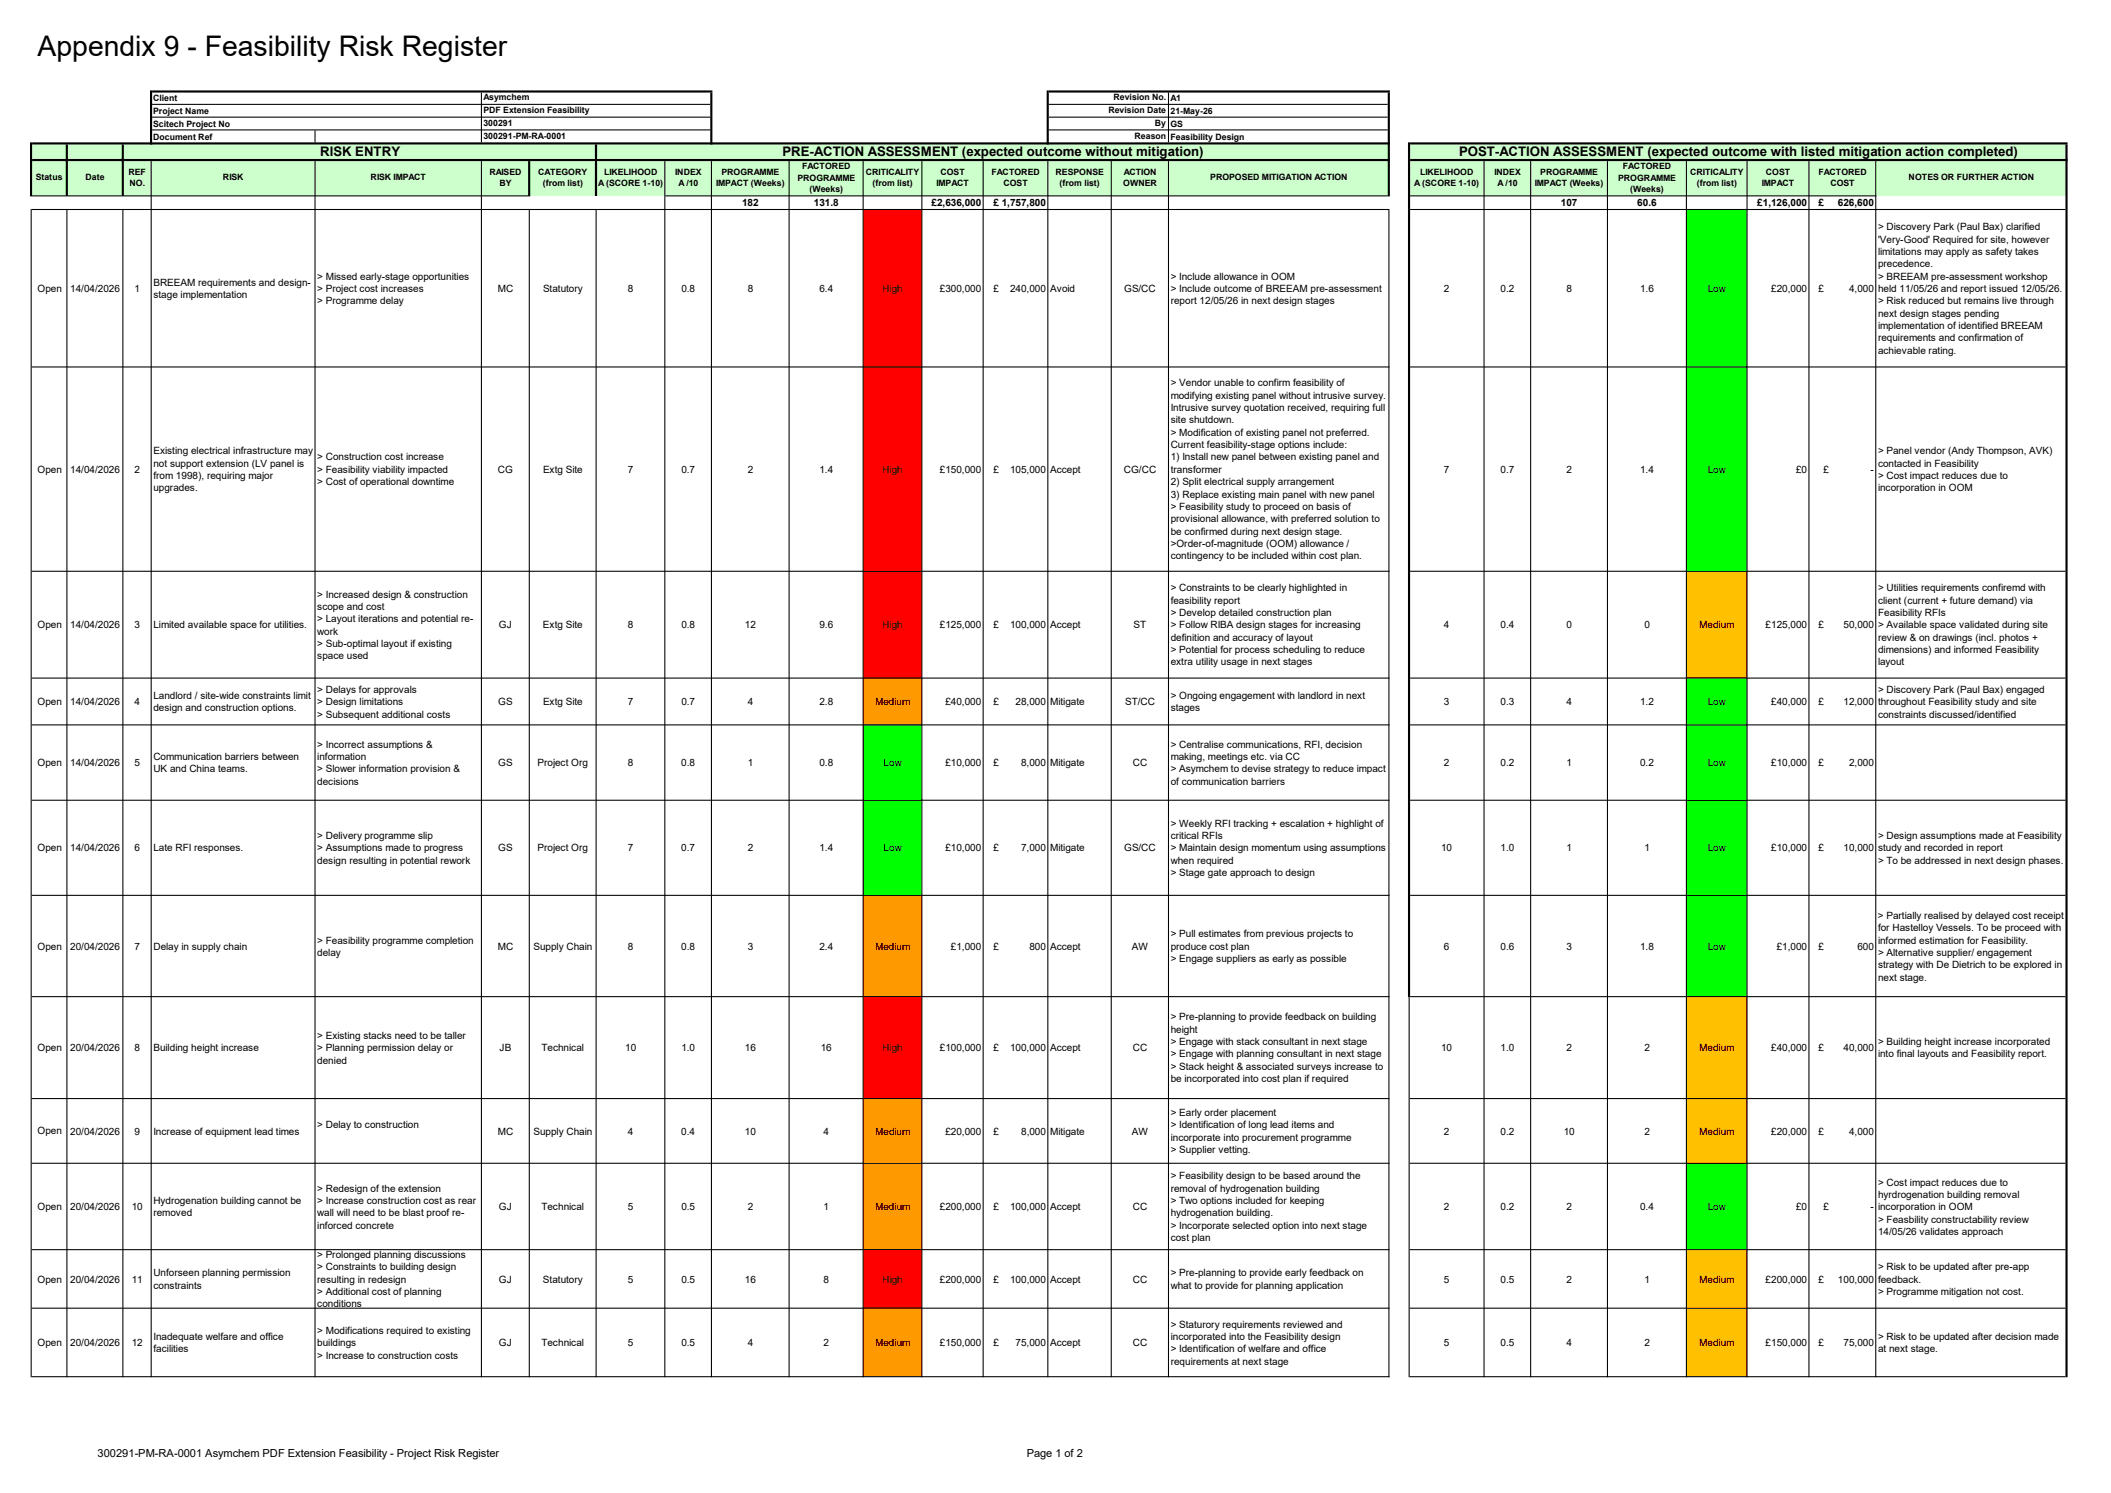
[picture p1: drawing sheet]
<svg xmlns="http://www.w3.org/2000/svg" width="420mm" height="297mm" viewBox="0 0 420 297" stroke-linecap="round" stroke-linejoin="round" font-family="sans-serif">
<defs><g id="words">
<text font-size="5.6" x="7.5" y="11.1">Appendix 9 - Feasibility Risk Register</text>
<g font-size="2.6">
<text x="63.7" y="30.9">RISK ENTRY</text>
<text x="155.7" y="30.9">PRE-ACTION ASSESSMENT (expected outcome without mitigation)</text>
<text x="290.3" y="30.9">POST-ACTION ASSESSMENT (expected outcome with listed mitigation action completed)</text>
</g>
<g font-size="2.2">
<text x="19.4" y="289.9">300291-PM-RA-0001 Asymchem PDF Extension Feasibility - Project Risk Register</text>
<text x="204.3" y="289.9">Page 1 of 2</text>
</g>
<g font-size="2">
<text x="147.7" y="41.1">182</text>
<text x="161.9" y="41.1">131.8</text>
<text x="185.3" y="41.1">£2,636,000</text>
<text x="197.7" y="41.1">£ 1,757,800</text>
<text x="310.5" y="41.1">107</text>
<text x="325.7" y="41.1">60.6</text>
<text x="349.6" y="41.1">£1,126,000</text>
<text x="361.8" y="41.1">£</text>
<text x="365.7" y="41.1">626,600</text>
<text x="373.6" y="45.8">&gt; Discovery Park (Paul Bax) clarified</text>
<text x="373.6" y="48.3">'Very-Good' Required for site, however</text>
<text x="373.6" y="50.7">limitations may apply as safety takes</text>
<text x="373.6" y="53.2">precedence.</text>
<text x="7.5" y="58">Open</text>
<text x="14" y="58.1">14/04/2026</text>
<text x="26.8" y="58.1">1</text>
<text x="30.5" y="56.9">BREEAM requirements and design-</text>
<text x="30.5" y="59.3">stage implementation</text>
<text x="63.1" y="55.6">&gt; Missed early-stage opportunities</text>
<text x="63.1" y="58.1">&gt; Project cost increases</text>
<text x="99" y="58.1">MC</text>
<text x="108" y="58.1">Statutory</text>
<text x="124.9" y="58.1">8</text>
<text x="135.6" y="58.1">0.8</text>
<text x="148.8" y="58.1">8</text>
<text x="163" y="58.1">6.4</text>
<text x="175.6" y="58.1">High</text>
<text x="187" y="58.1">£300,000</text>
<text x="197.6" y="58.1">£</text>
<text x="201" y="58.1">240,000 Avoid</text>
<text x="223.6" y="58.1">GS/CC</text>
<text x="232.9" y="55.6">&gt; Include allowance in OOM</text>
<text x="232.9" y="58.1">&gt; Include outcome of BREEAM pre-assessment</text>
<text x="287.3" y="58.1">2</text>
<text x="298.5" y="58.1">0.2</text>
<text x="311.7" y="58.1">8</text>
<text x="326.3" y="58.1">1.6</text>
<text x="339.8" y="58.1">Low</text>
<text x="352.4" y="58.1">£20,000</text>
<text x="361.8" y="58.1">£</text>
<text x="367.9" y="58.1">4,000</text>
<text x="373.6" y="55.6">&gt; BREEAM pre-assessment workshop</text>
<text x="373.6" y="58.1">held 11/05/26 and report issued 12/05/26.</text>
<text x="63.1" y="60.5">&gt; Programme delay</text>
<text x="232.9" y="60.5">report 12/05/26 in next design stages</text>
<text x="373.6" y="60.5">&gt; Risk reduced but remains live through</text>
<text x="373.6" y="63">next design stages pending</text>
<text x="373.6" y="65.4">implementation of identified BREEAM</text>
<text x="373.6" y="67.9">requirements and confirmation of</text>
<text x="373.6" y="70.4">achievable rating.</text>
<text x="232.9" y="76.9">&gt; Vendor unable to confirm feasibility of</text>
<text x="232.9" y="79.3">modifying existing panel without intrusive survey.</text>
<text x="232.9" y="81.8">Intrusive survey quotation received, requiring full</text>
<text x="232.9" y="84.2">site shutdown.</text>
<text x="232.9" y="86.7">&gt; Modification of existing panel not preferred.</text>
<text x="232.9" y="89.2">Current feasibility-stage options include:</text>
<text x="7.5" y="94">Open</text>
<text x="14" y="94.1">14/04/2026</text>
<text x="26.8" y="94.1">2</text>
<text x="30.5" y="90.4">Existing electrical infrastructure may</text>
<text x="30.5" y="92.8">not support extension (LV panel is</text>
<text x="30.5" y="95.3">from 1998), requiring major</text>
<text x="63.1" y="91.6">&gt; Construction cost increase</text>
<text x="63.1" y="94.1">&gt; Feasibility viability impacted</text>
<text x="99.1" y="94.1">CG</text>
<text x="108" y="94.1">Extg Site</text>
<text x="124.9" y="94.1">7</text>
<text x="135.6" y="94.1">0.7</text>
<text x="148.8" y="94.1">2</text>
<text x="163" y="94.1">1.4</text>
<text x="175.6" y="94.1">High</text>
<text x="187" y="94.1">£150,000</text>
<text x="197.7" y="94.1">£</text>
<text x="200.9" y="94.1">105,000 Accept</text>
<text x="223.6" y="94.1">CG/CC</text>
<text x="232.9" y="91.6">1) Install new panel between existing panel and</text>
<text x="232.9" y="94.1">transformer</text>
<text x="287.3" y="94.1">7</text>
<text x="298.5" y="94.1">0.7</text>
<text x="311.7" y="94.1">2</text>
<text x="326.3" y="94.1">1.4</text>
<text x="339.8" y="94.1">Low</text>
<text x="357.3" y="94.1">£0</text>
<text x="362.8" y="94.1">£</text>
<text x="372.1" y="94.1">-</text>
<text x="373.6" y="90.4">&gt; Panel vendor (Andy Thompson, AVK)</text>
<text x="373.6" y="92.8">contacted in Feasibility</text>
<text x="373.6" y="95.3">&gt; Cost impact reduces due to</text>
<text x="30.5" y="97.7">upgrades.</text>
<text x="63.1" y="96.5">&gt; Cost of operational downtime</text>
<text x="232.9" y="96.5">2) Split electrical supply arrangement</text>
<text x="232.9" y="99">3) Replace existing main panel with new panel</text>
<text x="232.9" y="101.4">&gt; Feasibility study to proceed on basis of</text>
<text x="373.6" y="97.7">incorporation in OOM</text>
<text x="232.9" y="103.9">provisional allowance, with preferred solution to</text>
<text x="232.9" y="106.3">be confirmed during next design stage.</text>
<text x="232.9" y="108.8">&gt;Order-of-magnitude (OOM) allowance /</text>
<text x="232.9" y="111.3">contingency to be included within cost plan.</text>
<text x="63.1" y="118.9">&gt; Increased design &amp; construction</text>
<text x="232.9" y="117.6">&gt; Constraints to be clearly highlighted in</text>
<text x="373.6" y="117.6">&gt; Utilities requirements confiremd with</text>
<text x="7.5" y="125">Open</text>
<text x="14" y="125">14/04/2026</text>
<text x="26.8" y="125">3</text>
<text x="30.5" y="125">Limited available space for utilities.</text>
<text x="63.1" y="121.3">scope and cost</text>
<text x="63.1" y="123.8">&gt; Layout iterations and potential re-</text>
<text x="99.3" y="125">GJ</text>
<text x="108" y="125">Extg Site</text>
<text x="124.9" y="125">8</text>
<text x="135.6" y="125">0.8</text>
<text x="148.2" y="125">12</text>
<text x="163" y="125">9.6</text>
<text x="175.6" y="125">High</text>
<text x="187" y="125">£125,000</text>
<text x="197.7" y="125">£</text>
<text x="200.9" y="125">100,000 Accept</text>
<text x="225.5" y="125">ST</text>
<text x="232.9" y="120.1">feasibility report</text>
<text x="232.9" y="122.6">&gt; Develop detailed construction plan</text>
<text x="232.9" y="125">&gt; Follow RIBA design stages for increasing</text>
<text x="287.3" y="125">4</text>
<text x="298.5" y="125">0.4</text>
<text x="311.7" y="125">0</text>
<text x="327.2" y="125">0</text>
<text x="338.1" y="125">Medium</text>
<text x="351.3" y="125">£125,000</text>
<text x="361.8" y="125">£</text>
<text x="366.8" y="125">50,000</text>
<text x="373.6" y="120.1">client (current + future demand) via</text>
<text x="373.6" y="122.6">Feasibility RFIs</text>
<text x="373.6" y="125">&gt; Available space validated during site</text>
<text x="63.1" y="126.2">work</text>
<text x="63.1" y="128.7">&gt; Sub-optimal layout if existing</text>
<text x="63.1" y="131.1">space used</text>
<text x="232.9" y="127.5">definition and accuracy of layout</text>
<text x="232.9" y="129.9">&gt; Potential for process scheduling to reduce</text>
<text x="373.6" y="127.5">review &amp; on drawings (incl. photos +</text>
<text x="373.6" y="129.9">dimensions) and informed Feasibility</text>
<text x="63.1" y="137.8">&gt; Delays for approvals</text>
<text x="232.9" y="132.4">extra utility usage in next stages</text>
<text x="373.6" y="132.4">layout</text>
<text x="373.6" y="137.8">&gt; Discovery Park (Paul Bax) engaged</text>
<text x="7.5" y="140.3">Open</text>
<text x="14" y="140.3">14/04/2026</text>
<text x="26.8" y="140.3">4</text>
<text x="30.5" y="139.1">Landlord / site-wide constraints limit</text>
<text x="30.5" y="141.5">design and construction options.</text>
<text x="63.1" y="140.3">&gt; Design limitations</text>
<text x="63.1" y="142.7">&gt; Subsequent additional costs</text>
<text x="99.1" y="140.3">GS</text>
<text x="108" y="140.3">Extg Site</text>
<text x="124.9" y="140.3">7</text>
<text x="135.6" y="140.3">0.7</text>
<text x="148.8" y="140.3">4</text>
<text x="163" y="140.3">2.8</text>
<text x="174.1" y="140.3">Medium</text>
<text x="188.1" y="140.3">£40,000</text>
<text x="197.7" y="140.3">£</text>
<text x="202" y="140.3">28,000 Mitigate</text>
<text x="223.9" y="140.3">ST/CC</text>
<text x="232.9" y="139.1">&gt; Ongoing engagement with landlord in next</text>
<text x="232.9" y="141.5">stages</text>
<text x="287.3" y="140.3">3</text>
<text x="298.5" y="140.3">0.3</text>
<text x="311.7" y="140.3">4</text>
<text x="326.3" y="140.3">1.2</text>
<text x="339.8" y="140.3">Low</text>
<text x="352.4" y="140.3">£40,000</text>
<text x="361.8" y="140.3">£</text>
<text x="366.8" y="140.3">12,000</text>
<text x="373.6" y="140.3">throughout Feasibility study and site</text>
<text x="373.6" y="142.7">constraints discussed/identified</text>
<text x="63.1" y="148.8">&gt; Incorrect assumptions &amp;</text>
<text x="232.9" y="148.8">&gt; Centralise communications, RFI, decision</text>
<text x="7.5" y="152.4">Open</text>
<text x="14" y="152.4">14/04/2026</text>
<text x="26.8" y="152.4">5</text>
<text x="30.5" y="151.2">Communication barriers between</text>
<text x="30.5" y="153.7">UK and China teams.</text>
<text x="63.1" y="151.2">information</text>
<text x="63.1" y="153.7">&gt; Slower information provision &amp;</text>
<text x="99.1" y="152.4">GS</text>
<text x="106.9" y="152.4">Project Org</text>
<text x="124.9" y="152.4">8</text>
<text x="135.5" y="152.4">0.8</text>
<text x="148.8" y="152.4">1</text>
<text x="163" y="152.4">0.8</text>
<text x="175.8" y="152.4">Low</text>
<text x="188.1" y="152.4">£10,000</text>
<text x="197.7" y="152.4">£</text>
<text x="203.2" y="152.4">8,000 Mitigate</text>
<text x="225.4" y="152.4">CC</text>
<text x="232.9" y="153.7">&gt; Asymchem to devise strategy to reduce impact</text>
<text x="232.9" y="151.2">making, meetings etc. via CC</text>
<text x="287.3" y="152.4">2</text>
<text x="298.5" y="152.4">0.2</text>
<text x="311.7" y="152.4">1</text>
<text x="326.3" y="152.4">0.2</text>
<text x="339.8" y="152.4">Low</text>
<text x="352.4" y="152.4">£10,000</text>
<text x="361.8" y="152.4">£</text>
<text x="367.9" y="152.4">2,000</text>
<text x="63.1" y="156.1">decisions</text>
<text x="232.9" y="156.1">of communication barriers</text>
<text x="63.1" y="166.9">&gt; Delivery programme slip</text>
<text x="232.9" y="164.5">&gt; Weekly RFI tracking + escalation + highlight of</text>
<text x="232.9" y="166.9">critical RFIs</text>
<text x="373.6" y="166.9">&gt; Design assumptions made at Feasibility</text>
<text x="7.5" y="169.4">Open</text>
<text x="14" y="169.4">14/04/2026</text>
<text x="26.7" y="169.4">6</text>
<text x="30.5" y="169.4">Late RFI responses.</text>
<text x="63.1" y="169.4">&gt; Assumptions made to progress</text>
<text x="63.1" y="171.8">design resulting in potential rework</text>
<text x="99.1" y="169.4">GS</text>
<text x="106.9" y="169.4">Project Org</text>
<text x="124.9" y="169.4">7</text>
<text x="135.5" y="169.4">0.7</text>
<text x="148.8" y="169.4">2</text>
<text x="163" y="169.4">1.4</text>
<text x="175.8" y="169.4">Low</text>
<text x="188.1" y="169.4">£10,000</text>
<text x="197.7" y="169.4">£</text>
<text x="203.2" y="169.4">7,000 Mitigate</text>
<text x="223.6" y="169.4">GS/CC</text>
<text x="232.9" y="169.4">&gt; Maintain design momentum using assumptions</text>
<text x="232.9" y="171.8">when required</text>
<text x="286.7" y="169.4">10</text>
<text x="298.5" y="169.4">1.0</text>
<text x="311.6" y="169.4">1</text>
<text x="327.1" y="169.4">1</text>
<text x="339.8" y="169.4">Low</text>
<text x="352.4" y="169.4">£10,000</text>
<text x="361.8" y="169.4">£</text>
<text x="366.8" y="169.4">10,000</text>
<text x="373.6" y="169.4">study and recorded in report</text>
<text x="373.6" y="171.8">&gt; To be addressed in next design phases.</text>
<text x="232.9" y="174.3">&gt; Stage gate approach to design</text>
<text x="373.6" y="182.8">&gt; Partially realised by delayed cost receipt</text>
<text x="373.6" y="185.3">for Hastelloy Vessels. To be proceed with</text>
<text x="7.5" y="188.9">Open</text>
<text x="14" y="188.9">20/04/2026</text>
<text x="26.8" y="188.9">7</text>
<text x="30.5" y="188.9">Delay in supply chain</text>
<text x="63.1" y="187.7">&gt; Feasibility programme completion</text>
<text x="63.1" y="190.2">delay</text>
<text x="99" y="188.9">MC</text>
<text x="106.1" y="188.9">Supply Chain</text>
<text x="124.9" y="188.9">8</text>
<text x="135.5" y="188.9">0.8</text>
<text x="148.8" y="188.9">3</text>
<text x="163" y="188.9">2.4</text>
<text x="174.1" y="188.9">Medium</text>
<text x="189.2" y="188.9">£1,000</text>
<text x="197.7" y="188.9">£</text>
<text x="204.8" y="188.9">800 Accept</text>
<text x="225.2" y="188.9">AW</text>
<text x="232.9" y="186.5">&gt; Pull estimates from previous projects to</text>
<text x="232.9" y="188.9">produce cost plan</text>
<text x="232.9" y="191.4">&gt; Engage suppliers as early as possible</text>
<text x="287.3" y="188.9">6</text>
<text x="298.5" y="188.9">0.6</text>
<text x="311.7" y="188.9">3</text>
<text x="326.3" y="188.9">1.8</text>
<text x="339.8" y="188.9">Low</text>
<text x="353.5" y="188.9">£1,000</text>
<text x="361.8" y="188.9">£</text>
<text x="369.5" y="188.9">600</text>
<text x="373.6" y="187.7">informed estimation for Feasibility.</text>
<text x="373.6" y="190.2">&gt; Alternative supplier/ engagement</text>
<text x="373.6" y="192.6">strategy with De Dietrich to be explored in</text>
<text x="373.6" y="195.1">next stage.</text>
<text x="232.9" y="203">&gt; Pre-planning to provide feedback on building</text>
<text x="7.5" y="209.1">Open</text>
<text x="14" y="209.1">20/04/2026</text>
<text x="26.7" y="209.1">8</text>
<text x="30.5" y="209.1">Building height increase</text>
<text x="63.1" y="206.7">&gt; Existing stacks need to be taller</text>
<text x="63.1" y="209.1">&gt; Planning permission delay or</text>
<text x="99.4" y="209.1">JB</text>
<text x="107.7" y="209.1">Technical</text>
<text x="124.4" y="209.1">10</text>
<text x="135.6" y="209.1">1.0</text>
<text x="148.2" y="209.1">16</text>
<text x="163.3" y="209.1">16</text>
<text x="175.6" y="209.1">High</text>
<text x="187" y="209.1">£100,000</text>
<text x="197.7" y="209.1">£</text>
<text x="200.9" y="209.1">100,000 Accept</text>
<text x="225.4" y="209.1">CC</text>
<text x="232.9" y="205.4">height</text>
<text x="232.9" y="207.9">&gt; Engage with stack consultant in next stage</text>
<text x="286.7" y="209.1">10</text>
<text x="298.5" y="209.1">1.0</text>
<text x="311.6" y="209.1">2</text>
<text x="327.1" y="209.1">2</text>
<text x="338.1" y="209.1">Medium</text>
<text x="352.4" y="209.1">£40,000</text>
<text x="361.8" y="209.1">£</text>
<text x="366.8" y="209.1">40,000</text>
<text x="373.6" y="207.9">&gt; Building height increase incorporated</text>
<text x="63.1" y="211.6">denied</text>
<text x="232.9" y="210.4">&gt; Engage with planning consultant in next stage</text>
<text x="232.9" y="212.8">&gt; Stack height &amp; associated surveys increase to</text>
<text x="232.9" y="215.3">be incorporated into cost plan if required</text>
<text x="373.6" y="210.4">into final layouts and Feasibility report.</text>
<text x="7.5" y="225.7">Open</text>
<text x="14" y="225.7">20/04/2026</text>
<text x="26.8" y="225.7">9</text>
<text x="30.5" y="225.7">Increase of equipment lead times</text>
<text x="63.1" y="224.5">&gt; Delay to construction</text>
<text x="99" y="225.7">MC</text>
<text x="106.1" y="225.7">Supply Chain</text>
<text x="124.9" y="225.7">4</text>
<text x="135.5" y="225.7">0.4</text>
<text x="148.2" y="225.7">10</text>
<text x="163.8" y="225.7">4</text>
<text x="174.1" y="225.7">Medium</text>
<text x="188.1" y="225.7">£20,000</text>
<text x="197.7" y="225.7">£</text>
<text x="203.2" y="225.7">8,000 Mitigate</text>
<text x="225.2" y="225.7">AW</text>
<text x="232.9" y="222">&gt; Early order placement</text>
<text x="232.9" y="224.5">&gt; Identification of long lead items and</text>
<text x="232.9" y="226.9">incorporate into procurement programme</text>
<text x="287.3" y="225.7">2</text>
<text x="298.5" y="225.7">0.2</text>
<text x="311.1" y="225.7">10</text>
<text x="327.2" y="225.7">2</text>
<text x="338.1" y="225.7">Medium</text>
<text x="352.4" y="225.7">£20,000</text>
<text x="361.8" y="225.7">£</text>
<text x="367.9" y="225.7">4,000</text>
<text x="232.9" y="229.4">&gt; Supplier vetting.</text>
<text x="30.5" y="239.5">Hydrogenation building cannot be</text>
<text x="63.1" y="237.1">&gt; Redesign of the extension</text>
<text x="63.1" y="239.5">&gt; Increase construction cost as rear</text>
<text x="232.9" y="234.6">&gt; Feasibility design to be based around the</text>
<text x="232.9" y="237.1">removal of hydrogenation building</text>
<text x="232.9" y="239.5">&gt; Two options included for keeping</text>
<text x="373.6" y="235.8">&gt; Cost impact reduces due to</text>
<text x="373.6" y="238.3">hyrdrogenation building removal</text>
<text x="7.5" y="240.7">Open</text>
<text x="14" y="240.7">20/04/2026</text>
<text x="26.2" y="240.7">10</text>
<text x="30.5" y="242">removed</text>
<text x="63.1" y="242">wall will need to be blast proof re-</text>
<text x="63.1" y="244.4">inforced concrete</text>
<text x="99.3" y="240.7">GJ</text>
<text x="107.7" y="240.7">Technical</text>
<text x="124.9" y="240.7">5</text>
<text x="135.6" y="240.7">0.5</text>
<text x="148.8" y="240.7">2</text>
<text x="163.8" y="240.7">1</text>
<text x="174.1" y="240.7">Medium</text>
<text x="187" y="240.7">£200,000</text>
<text x="197.6" y="240.7">£</text>
<text x="201" y="240.7">100,000 Accept</text>
<text x="225.4" y="240.7">CC</text>
<text x="232.9" y="242">hydrogenation building.</text>
<text x="232.9" y="244.4">&gt; Incorporate selected option into next stage</text>
<text x="287.3" y="240.7">2</text>
<text x="298.5" y="240.7">0.2</text>
<text x="311.7" y="240.7">2</text>
<text x="326.3" y="240.7">0.4</text>
<text x="339.8" y="240.7">Low</text>
<text x="357.3" y="240.7">£0</text>
<text x="362.8" y="240.7">£</text>
<text x="372.1" y="240.7">-</text>
<text x="373.6" y="240.7">incorporation in OOM</text>
<text x="373.6" y="243.2">&gt; Feasbility constructability review</text>
<text x="373.6" y="245.7">14/05/26 validates approach</text>
<text x="63.1" y="250.3">&gt; Prolonged planning discussions</text>
<text x="232.9" y="246.9">cost plan</text>
<text x="7.5" y="255.1">Open</text>
<text x="14" y="255.1">20/04/2026</text>
<text x="26.2" y="255.1">11</text>
<text x="30.5" y="253.9">Unforseen planning permission</text>
<text x="30.5" y="256.4">constraints</text>
<text x="63.1" y="252.7">&gt; Constraints to building design</text>
<text x="63.1" y="255.2">resulting in redesign</text>
<text x="63.1" y="257.6">&gt; Additional cost of planning</text>
<text x="99.3" y="255.1">GJ</text>
<text x="108" y="255.1">Statutory</text>
<text x="124.9" y="255.1">5</text>
<text x="135.6" y="255.1">0.5</text>
<text x="148.2" y="255.1">16</text>
<text x="163.8" y="255.1">8</text>
<text x="175.6" y="255.1">High</text>
<text x="187" y="255.1">£200,000</text>
<text x="197.6" y="255.1">£</text>
<text x="201" y="255.1">100,000 Accept</text>
<text x="225.4" y="255.1">CC</text>
<text x="232.9" y="253.9">&gt; Pre-planning to provide early feedback on</text>
<text x="232.9" y="256.4">what to provide for planning application</text>
<text x="287.3" y="255.1">5</text>
<text x="298.5" y="255.1">0.5</text>
<text x="311.7" y="255.1">2</text>
<text x="327.2" y="255.1">1</text>
<text x="338.1" y="255.1">Medium</text>
<text x="351.3" y="255.1">£200,000</text>
<text x="361.8" y="255.1">£</text>
<text x="365.7" y="255.1">100,000</text>
<text x="373.6" y="252.7">&gt; Risk to be updated after pre-app</text>
<text x="373.6" y="255.1">feedback.</text>
<text x="373.6" y="257.6">&gt; Programme mitigation not cost.</text>
<text x="63.1" y="260.1">conditions</text>
<text x="7.5" y="267.8">Open</text>
<text x="14" y="267.8">20/04/2026</text>
<text x="26.2" y="267.8">12</text>
<text x="30.5" y="266.6">Inadequate welfare and office</text>
<text x="30.5" y="269">facilities</text>
<text x="63.1" y="265.3">&gt; Modifications required to existing</text>
<text x="63.1" y="267.8">buildings</text>
<text x="99.3" y="267.8">GJ</text>
<text x="107.7" y="267.8">Technical</text>
<text x="124.9" y="267.8">5</text>
<text x="135.6" y="267.8">0.5</text>
<text x="148.8" y="267.8">4</text>
<text x="163.8" y="267.8">2</text>
<text x="174.1" y="267.8">Medium</text>
<text x="187" y="267.8">£150,000</text>
<text x="197.6" y="267.8">£</text>
<text x="202.1" y="267.8">75,000 Accept</text>
<text x="225.4" y="267.8">CC</text>
<text x="232.9" y="264.1">&gt; Staturory requirements reviewed and</text>
<text x="232.9" y="266.6">incorporated into the Feasibility design</text>
<text x="232.9" y="269">&gt; Identification of welfare and office</text>
<text x="287.3" y="267.8">5</text>
<text x="298.5" y="267.8">0.5</text>
<text x="311.7" y="267.8">4</text>
<text x="327.2" y="267.8">2</text>
<text x="338.1" y="267.8">Medium</text>
<text x="351.3" y="267.8">£150,000</text>
<text x="361.8" y="267.8">£</text>
<text x="366.8" y="267.8">75,000</text>
<text x="373.6" y="266.6">&gt; Risk to be updated after decision made</text>
<text x="373.6" y="269">at next stage.</text>
<text x="63.1" y="270.3">&gt; Increase to construction costs</text>
<text x="232.9" y="271.5">requirements at next stage</text>
</g>
<g font-size="1.7">
<text x="30.5" y="20.1">Client</text>
<text x="30.5" y="22.6">Project Name</text>
<text x="96.2" y="19.9">Asymchem</text>
<text x="96.2" y="22.5">PDF Extension Feasibility</text>
<text x="220.5" y="22.5">Revision Date</text>
<text x="221.5" y="19.9">Revision No.</text>
<text x="232.9" y="20.1">A1</text>
<text x="232.9" y="22.6">21-May-26</text>
<text x="30.5" y="25.2">Scitech Project No</text>
<text x="30.5" y="27.8">Document Ref</text>
<text x="96.2" y="27.6">300291-PM-RA-0001</text>
<text x="96.2" y="25">300291</text>
<text x="225.7" y="27.6">Reason</text>
<text x="229.8" y="25">By</text>
<text x="232.9" y="25.2">GS</text>
<text x="232.9" y="27.8">Feasibility Design</text>
<text x="7.1" y="35.9">Status</text>
<text x="17" y="35.9">Date</text>
<text x="25.6" y="34.8">REF</text>
<text x="44.4" y="35.9">RISK</text>
<text x="73.7" y="35.9">RISK IMPACT</text>
<text x="97.4" y="34.8">RAISED</text>
<text x="107.1" y="34.8">CATEGORY</text>
<text x="120.2" y="34.8">LIKELIHOOD</text>
<text x="134.3" y="34.8">INDEX</text>
<text x="143.6" y="34.8">PROGRAMME</text>
<text x="158.7" y="35.9">PROGRAMME</text>
<text x="159.6" y="33.6">FACTORED</text>
<text x="172.3" y="34.8">CRITICALITY</text>
<text x="187.1" y="34.8">COST</text>
<text x="197.3" y="34.8">FACTORED</text>
<text x="210" y="34.8">RESPONSE</text>
<text x="223.6" y="34.8">ACTION</text>
<text x="240.8" y="35.9">PROPOSED MITIGATION ACTION</text>
<text x="282.5" y="34.8">LIKELIHOOD</text>
<text x="297.3" y="34.8">INDEX</text>
<text x="306.5" y="34.8">PROGRAMME</text>
<text x="321.9" y="35.9">PROGRAMME</text>
<text x="322.9" y="33.6">FACTORED</text>
<text x="336.3" y="34.8">CRITICALITY</text>
<text x="351.3" y="34.8">COST</text>
<text x="361.8" y="34.8">FACTORED</text>
<text x="379.7" y="35.9">NOTES OR FURTHER ACTION</text>
<text x="25.8" y="37.1">NO.</text>
<text x="99.4" y="37.1">BY</text>
<text x="108" y="37.1">(from list)</text>
<text x="119" y="37.1">A (SCORE 1-10)</text>
<text x="135" y="37.1">A /10</text>
<text x="142.5" y="37.1">IMPACT (Weeks)</text>
<text x="161" y="38.3">(Weeks)</text>
<text x="173.6" y="37.1">(from list)</text>
<text x="186.3" y="37.1">IMPACT</text>
<text x="199.6" y="37.1">COST</text>
<text x="210.8" y="37.1">(from list)</text>
<text x="223.5" y="37.1">OWNER</text>
<text x="281.3" y="37.1">A (SCORE 1-10)</text>
<text x="297.9" y="37.1">A /10</text>
<text x="305.4" y="37.1">IMPACT (Weeks)</text>
<text x="324.3" y="38.3">(Weeks)</text>
<text x="337.6" y="37.1">(from list)</text>
<text x="350.5" y="37.1">IMPACT</text>
<text x="364.2" y="37.1">COST</text>
</g>
</g></defs>
<path d="M6.3 28.5h270.1v10.5h-270.1zM280.3 28.5h130.9v10.5h-130.9z" fill-rule="evenodd" fill="#cfc"/>
<path d="M171.7 41.7h11.7v31.3h-11.7z" fill="#f00"/>
<path d="M335.5 41.7h12.1v31.3h-12.1z" fill="#0f0"/>
<path d="M171.7 73h11.7v40.7h-11.7z" fill="#f00"/>
<path d="M335.5 73h12.1v40.7h-12.1z" fill="#0f0"/>
<path d="M171.7 113.6h11.7v21.3h-11.7z" fill="#f00"/>
<path d="M335.5 113.6h12.1v21.3h-12.1z" fill="#ffc000"/>
<path d="M171.7 134.9h11.7v9.3h-11.7z" fill="#f90"/>
<g fill="#0f0">
<path d="M335.5 134.9h12.1v9.3h-12.1zM171.7 144.2h11.7v15h-11.7z" fill-rule="evenodd"/>
<path d="M335.5 144.2h12.1v15h-12.1zM171.7 159.2h11.7v18.9h-11.7z" fill-rule="evenodd"/>
</g>
<path d="M335.5 159.2h12.1v18.9h-12.1z" fill="#0f0"/>
<path d="M171.7 178.1h11.7v20.2h-11.7z" fill="#f90"/>
<path d="M335.5 178.1h12.1v20.2h-12.1z" fill="#0f0"/>
<path d="M171.7 198.2h11.7v20.4h-11.7z" fill="#f00"/>
<path d="M335.5 198.2h12.1v20.4h-12.1z" fill="#ffc000"/>
<path d="M171.7 218.5h11.7v12.9h-11.7z" fill="#f90"/>
<path d="M335.5 218.5h12.1v12.9h-12.1z" fill="#ffc000"/>
<path d="M171.7 231.4h11.7v17.2h-11.7z" fill="#f90"/>
<path d="M335.5 231.4h12.1v17.2h-12.1z" fill="#0f0"/>
<path d="M171.7 248.6h11.7v11.7h-11.7z" fill="#f00"/>
<path d="M335.5 248.6h12.1v11.7h-12.1z" fill="#ffc000"/>
<path d="M171.7 260.2h11.7v13.7h-11.7z" fill="#f90"/>
<path d="M335.5 260.2h12.1v13.7h-12.1z" fill="#ffc000"/>
<g fill="#000">
<path d="M29.8 18h.5v10.7h-.5zM62.6 26h.2v2.3h-.2zM95.7 18.4h.2v9.9h-.2zM141.3 18.4h.4v10.3h-.4zM208.2 18h.5v10.7h-.5zM232.4 18.4h.2v9.9h-.2zM6.4 31.6h270.1v.4h-270.1zM6.4 38.9h6.7v.2h-6.7zM13.5 38.9h10.7v.2h-10.7zM24.6 38.9h80.5v.2h-80.5zM132.4 38.9h143.7v.2h-143.7z" fill-rule="evenodd"/>
<path d="M30.3 18h111.4v.4h-111.4zM30.3 20.7h111v.2h-111zM30.3 23.2h111v.2h-111zM30.3 25.7h111v.3h-111zM6.4 28.3h270.1v.4h-270.1z" fill-rule="evenodd"/>
<path d="M6 28.3h.4v10.8h-.4zM13.1 28.7h.4v10.4h-.4zM24.2 28.7h.4v10.4h-.4zM105.1 32h.4v7.1h-.4zM118.4 28.7h.4v10.3h-.4zM276.1 18.4h.4v20.7h-.4zM6.3 41.6h270.1v.2h-270.1zM6.3 72.9h270.1v.2h-270.1zM6.3 113.5h270.1v.2h-270.1zM6.3 134.8h270.1v.2h-270.1zM6.3 144.1h270.1v.2h-270.1zM6.3 159.1h270.1v.2h-270.1zM6.3 178h270.1v.2h-270.1zM6.3 198.2h270.1v.2h-270.1zM280.1 28.3h.4v170.1h-.4zM6.3 218.4h270.1v.3h-270.1zM6.3 231.3h270.1v.2h-270.1zM6.3 248.5h270.1v.2h-270.1zM6.3 260.1h270.1v.2h-270.1zM6.3 273.8h270.1v.2h-270.1z" fill-rule="evenodd"/>
<path d="M30 32h.2v242h-.2zM95.7 32h.2v242h-.2zM141.4 32h.2v242h-.2zM208.4 32h.2v242h-.2zM232.4 32h.2v242h-.2zM276.2 41.8h.2v232.2h-.2zM62.6 32h.2v242h-.2zM6.1 41.6h.2v232.4h-.2zM13.2 41.8h.2v232.2h-.2zM24.3 41.8h.3v232.2h-.3zM118.5 41.8h.2v232.2h-.2zM280.2 198.4h.3v75.6h-.3zM410.9 28.7h.5v245.3h-.5zM105.2 41.8h.2v232.2h-.2zM132.2 32h.2v242h-.2zM156.9 32h.2v242h-.2zM171.6 32h.2v242h-.2zM183.3 32h.2v242h-.2zM195.5 32h.2v242h-.2zM221 32h.2v242h-.2zM295.1 32h.3v242h-.3zM304.4 32h.2v242h-.2zM319.7 32h.2v242h-.2zM335.4 32h.2v242h-.2zM347.5 32h.2v242h-.2zM359.8 32h.2v242h-.2zM373.1 32h.2v242h-.2zM208.7 18h67.8v.4h-67.8zM208.7 20.7h67.4v.2h-67.4zM208.7 23.2h67.4v.2h-67.4zM208.7 25.7h67.4v.3h-67.4z" fill-rule="evenodd"/>
<path d="M280.5 28.3h130.9v.4h-130.9zM280.5 31.6h130.9v.4h-130.9zM280.5 38.9h92.8v.2h-92.8zM280.5 41.6h130.4v.2h-130.4zM280.5 72.9h130.4v.2h-130.4zM280.5 113.5h130.4v.2h-130.4zM280.5 134.8h130.4v.2h-130.4zM280.5 144.1h130.4v.2h-130.4zM280.5 159.1h130.4v.2h-130.4zM280.5 178h130.4v.2h-130.4zM280.5 198.2h130.4v.2h-130.4zM280.5 218.4h130.4v.3h-130.4zM280.5 231.3h130.4v.2h-130.4zM280.5 248.5h130.4v.2h-130.4zM280.5 260.1h130.4v.2h-130.4zM280.5 273.8h130.4v.2h-130.4z" fill-rule="evenodd"/>
</g>
<use href="#words"/>
</svg>
